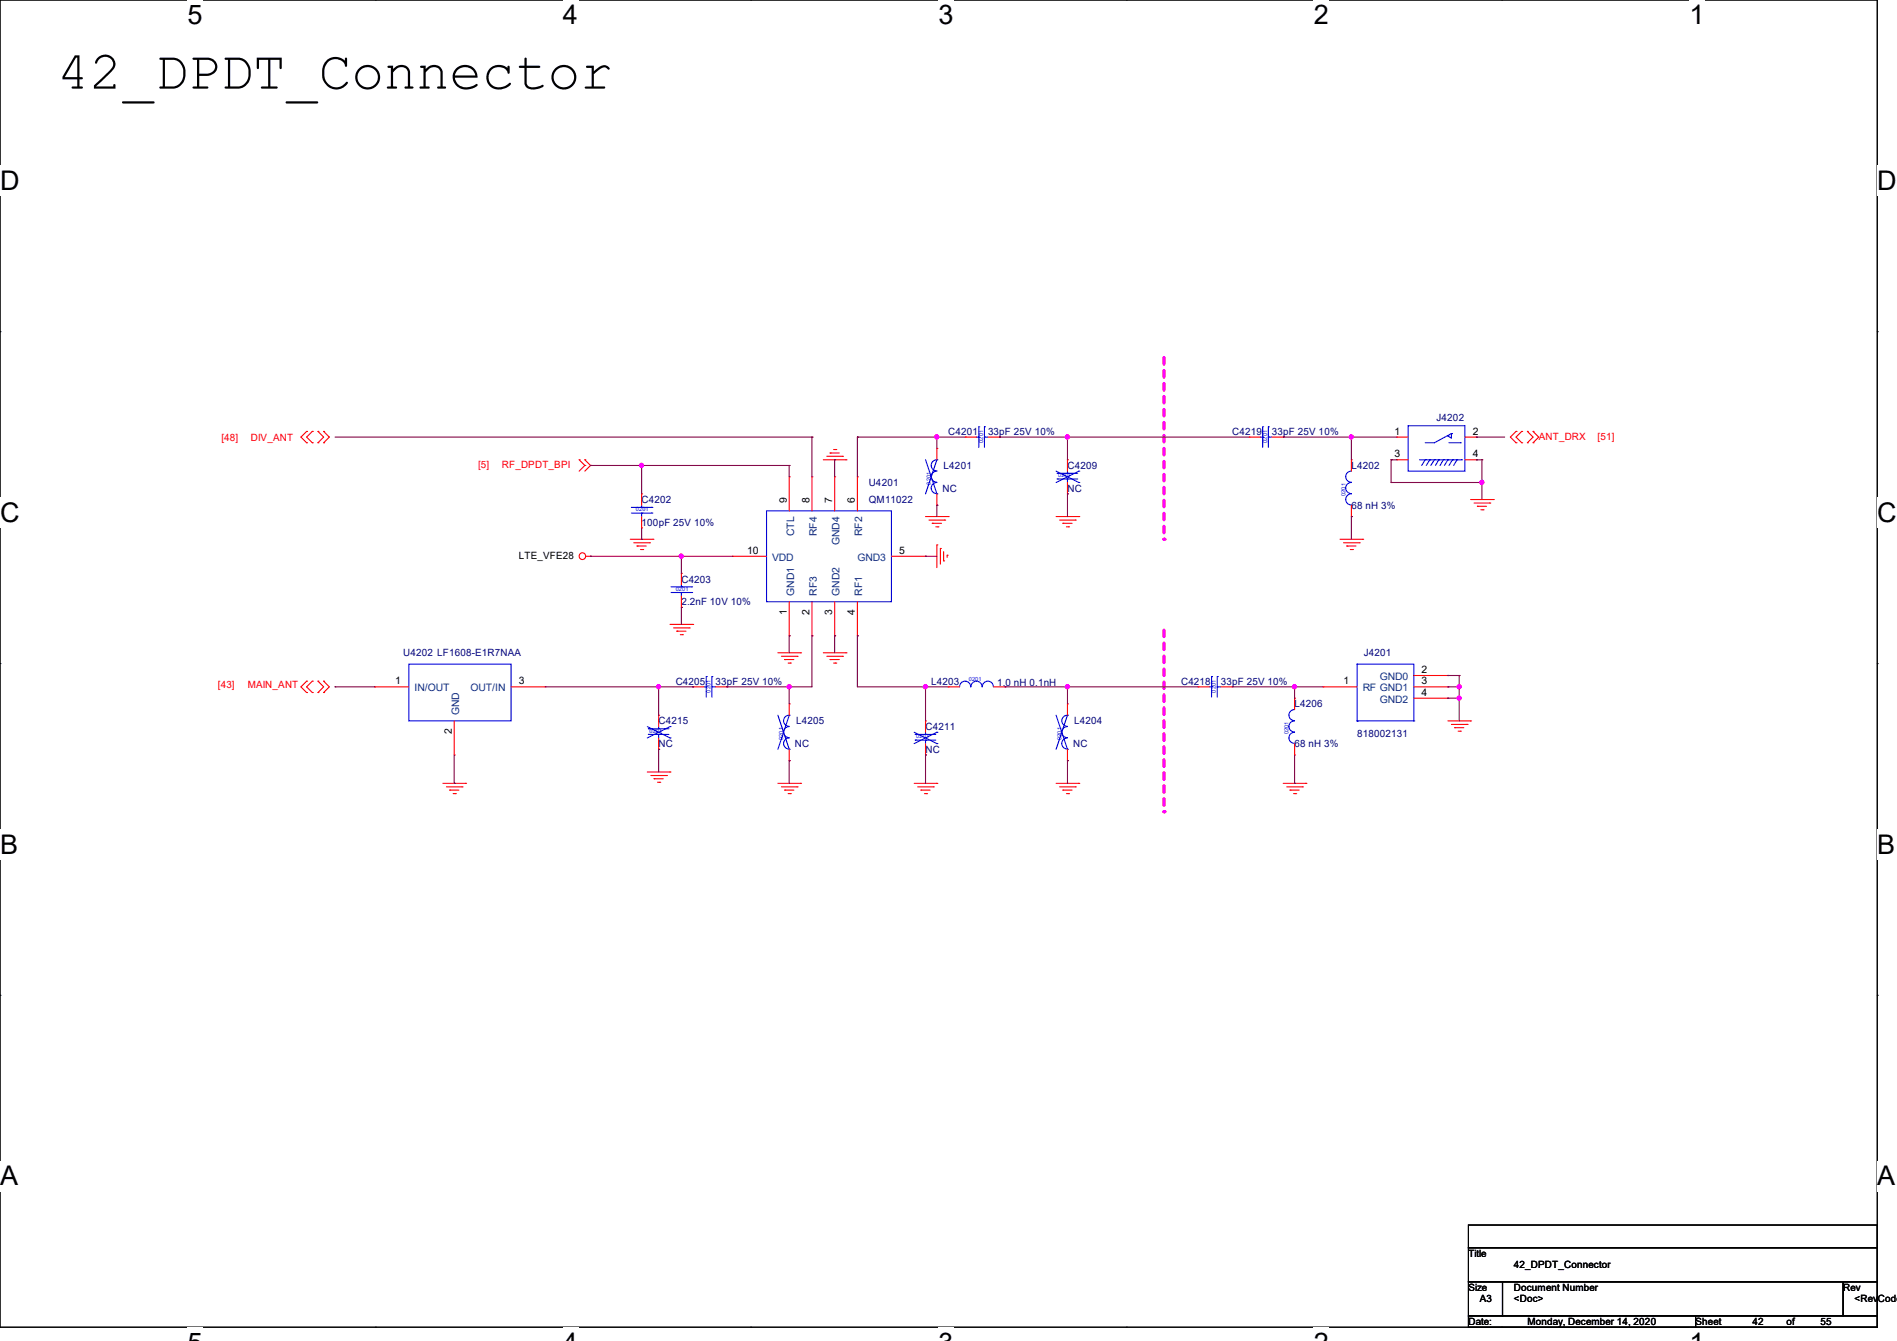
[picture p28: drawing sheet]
<svg xmlns="http://www.w3.org/2000/svg" width="297mm" height="210mm" viewBox="0 0 297 210" stroke-linecap="round" stroke-linejoin="round" font-family="sans-serif">
<defs><g id="words">
<text font-size="8.5" x="8.9" y="13.9">42_DPDT_Connector</text>
<g font-size="4.2">
<text x="29.4" y="3.8">5</text>
<text x="88.1" y="3.8">4</text>
<text x="146.9" y="3.8">3</text>
<text x="205.7" y="3.8">2</text>
<text x="264.5" y="3.8">1</text>
<text x="0" y="29.8">D</text>
<text x="293.9" y="29.8">D</text>
<text x="0" y="81.7">C</text>
<text x="293.9" y="81.7">C</text>
<text x="0" y="133.7">B</text>
<text x="293.9" y="133.7">B</text>
<text x="0" y="185.6">A</text>
<text x="293.9" y="185.6">A</text>
</g>
<g font-size="1.6" fill="#000080">
<text x="224.9" y="66">J4202</text>
<text x="148.5" y="68.1">C4201</text>
<text x="154.7" y="68.1">33pF 25V 10%</text>
<text x="192.9" y="68.1">C4219</text>
<text x="199.1" y="68.1">33pF 25V 10%</text>
<text x="136" y="76.1">U4201</text>
<text x="147.6" y="77">NC</text>
<text x="147.7" y="73.4">L4201</text>
<text x="167.1" y="73.4">C4209</text>
<text x="167.1" y="77">NC</text>
<text x="211.6" y="73.4">L4202</text>
<text x="100.5" y="78.8">C4202</text>
<text x="100.5" y="82.3">100pF 25V 10%</text>
<text x="136" y="78.8">QM11022</text>
<text x="211.6" y="79.7">68 nH 3%</text>
<text x="106.7" y="91.2">C4203</text>
<text x="106.7" y="94.8">2.2nF 10V 10%</text>
<text x="63.1" y="102.8">U4202 LF1608-E1R7NAA</text>
<text x="105.8" y="107.2">C4205</text>
<text x="112" y="107.2">33pF 25V 10%</text>
<text x="145.8" y="107.2">L4203</text>
<text x="156.1" y="107.4">1.0 nH 0.1nH</text>
<text x="184.9" y="107.2">C4218</text>
<text x="191.1" y="107.2">33pF 25V 10%</text>
<text x="213.5" y="102.8">J4201</text>
<text x="103.1" y="113.5">C4215</text>
<text x="124.6" y="113.5">L4205</text>
<text x="168.2" y="113.5">L4204</text>
<text x="202.7" y="110.8">L4206</text>
<text x="103.1" y="117">NC</text>
<text x="124.5" y="117">NC</text>
<text x="144.9" y="114.3">C4211</text>
<text x="144.9" y="117.9">NC</text>
<text x="168" y="117">NC</text>
<text x="202.7" y="117">68 nH 3%</text>
<text x="212.5" y="115.4">818002131</text>
</g>
<g font-size="1.6" fill="#f00">
<text x="34.7" y="69">[48]</text>
<text x="39.3" y="69">DIV_ANT</text>
<text x="240.9" y="68.8">ANT_DRX</text>
<text x="250.1" y="68.8">[51]</text>
<text x="74.8" y="73.3">[5]</text>
<text x="78.6" y="73.3">RF_DPDT_BPI</text>
<text x="34.1" y="107.8">[43]</text>
<text x="38.8" y="107.8">MAIN_ANT</text>
</g>
<g font-size="1.6">
<text x="218.4" y="68.1">1</text>
<text x="218.4" y="71.6">3</text>
<text x="230.6" y="68.1">2</text>
<text x="230.6" y="71.6">4</text>
<text x="123.2" y="78.8" transform="rotate(-90 123.2 78.8)">9</text>
<text x="126.7" y="78.8" transform="rotate(-90 126.7 78.8)">8</text>
<text x="130.3" y="78.8" transform="rotate(-90 130.3 78.8)">7</text>
<text x="133.9" y="78.8" transform="rotate(-90 133.9 78.8)">6</text>
<text x="81.2" y="87.5">LTE_VFE28</text>
<text x="117" y="86.7">10</text>
<text x="140.8" y="86.7">5</text>
<text x="123.2" y="96.3" transform="rotate(-90 123.2 96.3)">1</text>
<text x="126.7" y="96.3" transform="rotate(-90 126.7 96.3)">2</text>
<text x="130.3" y="96.3" transform="rotate(-90 130.3 96.3)">3</text>
<text x="133.9" y="96.3" transform="rotate(-90 133.9 96.3)">4</text>
<text x="61.9" y="107.2">1</text>
<text x="81.2" y="107.2">3</text>
<text x="210.4" y="107.2">1</text>
<text x="222.6" y="105.4">2</text>
<text x="222.6" y="107.2">3</text>
<text x="222.6" y="109">4</text>
<text x="70.7" y="115" transform="rotate(-90 70.7 115)">2</text>
<text x="229.9" y="196.8">Title</text>
<text x="229.9" y="202.2">Size</text>
<text x="231.7" y="204">A3</text>
<text x="237" y="202.2">Document Number</text>
<text x="237" y="204">&lt;Doc&gt;</text>
<text x="237" y="198.6">42_DPDT_Connector</text>
<text x="288.6" y="202.2">Rev</text>
<text x="290.4" y="204">&lt;RevCode&gt;</text>
<text x="229.9" y="207.5">Date:</text>
<text x="239.1" y="207.5">Monday, December 14, 2020</text>
<text x="265.5" y="207.5">Sheet</text>
<text x="274.4" y="207.5">42</text>
<text x="279.7" y="207.5">of</text>
<text x="285" y="207.5">55</text>
</g>
<g font-size="1.6" fill="#004080">
<text x="124.3" y="84" transform="rotate(-90 124.3 84)">CTL</text>
<text x="127.9" y="84" transform="rotate(-90 127.9 84)">RF4</text>
<text x="135" y="84" transform="rotate(-90 135 84)">RF2</text>
<text x="120.9" y="87.8">VDD</text>
<text x="131.4" y="85.4" transform="rotate(-90 131.4 85.4)">GND4</text>
<text x="134.2" y="87.8">GND3</text>
<text x="124.3" y="93.3" transform="rotate(-90 124.3 93.3)">GND1</text>
<text x="127.9" y="93.3" transform="rotate(-90 127.9 93.3)">RF3</text>
<text x="131.4" y="93.3" transform="rotate(-90 131.4 93.3)">GND2</text>
<text x="135" y="93.3" transform="rotate(-90 135 93.3)">RF1</text>
<text x="216" y="106.5">GND0</text>
<text x="64.9" y="108.3">IN/OUT</text>
<text x="71.9" y="112" transform="rotate(-90 71.9 112)">GND</text>
<text x="73.7" y="108.3">OUT/IN</text>
<text x="213.4" y="108.3">RF GND1</text>
<text x="216" y="110.1">GND2</text>
</g>
<g font-size=".9" fill="#00f">
<text x="153.9" y="69.3" transform="rotate(-90 153.9 69.3)">0201</text>
<text x="198.4" y="69.3" transform="rotate(-90 198.4 69.3)">0201</text>
<text x="145.8" y="75.9" transform="rotate(-90 145.8 75.9)">0201</text>
<text x="165.7" y="74.8">0201</text>
<text x="210.7" y="77.7" transform="rotate(-90 210.7 77.7)">0201</text>
<text x="99.6" y="80.1">0201</text>
<text x="105.8" y="92.5">0201</text>
<text x="151.7" y="106.6">0201</text>
<text x="111.3" y="108.5" transform="rotate(-90 111.3 108.5)">0201</text>
<text x="190.4" y="108.5" transform="rotate(-90 190.4 108.5)">0201</text>
<text x="101.7" y="114.8">0201</text>
<text x="122.6" y="115.9" transform="rotate(-90 122.6 115.9)">0201</text>
<text x="143.5" y="115.7">0201</text>
<text x="166.2" y="115.9" transform="rotate(-90 166.2 115.9)">0201</text>
<text x="201.8" y="115" transform="rotate(-90 201.8 115)">0201</text>
</g>
</g></defs>
<path d="M0 0h293.9v207.9h-293.9z" fill="none" stroke="#000" stroke-width=".17"/>
<g fill="#fff">
<path d="M29.4 0h2.3v4.7h-2.3z"/>
<path d="M29.4 207.9h2.3v2.1h-2.3z"/>
</g>
<path d="M58.8 0h.1M58.8 207.9h.1" fill="none" stroke="#000" stroke-width=".17"/>
<g fill="#fff">
<path d="M88.1 0h2.4v4.7h-2.4z"/>
<path d="M88.1 207.9h2.4v2.1h-2.4z"/>
</g>
<path d="M117.6 0h.1M117.6 207.9h.1" fill="none" stroke="#000" stroke-width=".17"/>
<g fill="#fff">
<path d="M146.9 0h2.4v4.7h-2.4z"/>
<path d="M146.9 207.9h2.4v2.1h-2.4z"/>
</g>
<path d="M176.3 0h.1M176.3 207.9h.1" fill="none" stroke="#000" stroke-width=".17"/>
<g fill="#fff">
<path d="M205.7 0h2.4v4.7h-2.4z"/>
<path d="M205.7 207.9h2.4v2.1h-2.4z"/>
</g>
<path d="M235.1 0h.1M235.1 207.9h.1" fill="none" stroke="#000" stroke-width=".17"/>
<g fill="#fff">
<path d="M264.5 0h2.4v4.7h-2.4z"/>
<path d="M264.5 207.9h2.4v2.1h-2.4z"/>
<path d="M0 26h3v4.7h-3z"/>
<path d="M293.9 26h3.1v4.7h-3.1z"/>
<path d="M0 77.9h3v4.7h-3z"/>
<path d="M293.9 77.9h3.1v4.7h-3.1z"/>
</g>
<path d="M0 51.9h.1M293.9 51.9h.1" fill="none" stroke="#000" stroke-width=".17"/>
<g fill="#fff">
<path d="M0 129.9h2.8v4.7h-2.8z"/>
<path d="M293.9 129.9h2.9v4.7h-2.9z"/>
</g>
<path d="M0 103.9h.1M293.9 103.9h.1" fill="none" stroke="#000" stroke-width=".17"/>
<g fill="#fff">
<path d="M0 181.8h2.8v4.8h-2.8z"/>
<path d="M293.8 181.8h3v4.8h-3z"/>
</g>
<path d="M0 155.9h.1M293.9 155.9h.1" fill="none" stroke="#000" stroke-width=".17"/>
<path d="M182.2 56v28.5" fill="none" stroke="#f0f" stroke-width=".51" stroke-dasharray="1 1"/>
<circle cx="182.2" cy="84.5" r=".25" fill="#f0f" stroke-dasharray="1 1"/>
<path d="M182.2 98.7v28.4" fill="none" stroke="#f0f" stroke-width=".51" stroke-dasharray="1 1"/>
<circle cx="182.2" cy="127.1" r=".25" fill="#f0f" stroke-dasharray="1 1"/>
<g fill="none" stroke="#f00" stroke-width=".17">
<path d="M48 69.3h.1M48 67.6h.1M48 67.6l-.9 .9 .9 .8M48.9 67.6h.1M48.9 69.3h.1M48.9 67.6l-.9 .9 .9 .8M49.8 67.6h.1M49.8 69.3h.1M49.8 67.6l.9 .9-.9 .8M50.7 67.6h.1M50.7 69.3h.1M50.7 67.6l.9 .9-.9 .8"/>
<path d="M90.7 72h.1M90.7 72l.9 .9M91.6 72.9h.1M91.6 72h.1M91.6 72.9l-.9 .9M91.6 72l.9 .9M92.5 72.9h.1M92.5 72.9l-.9 .9M100.5 77.3h.1M100.5 77.3v1.8M123.6 74.7h.1M123.6 74.7v5.3"/>
<path d="M127.1 74.7h.1M127.1 74.7v5.3M128.9 72h3.6M129.5 71.5h2.4M130 71h.1M130 71h1.4M130.5 70.4h.4M130.7 74.7h.1M130.7 74.7v5.3M130.9 70.4h.1M131.9 71.5h.1M132.5 72h.1"/>
<path d="M134.2 74.7h.1M134.2 74.7v5.3M146.7 79.1h.1M146.7 70.2h.1M146.7 70.2v1.8M146.7 77.3v1.8M151.1 68.5h.1M151.1 68.5h1.8M154.7 68.5h1.8M156.5 68.5h.1M167.1 72h.1M167.1 77.3h.1"/>
<path d="M167.1 72v1.8M167.1 75.6v1.7M195.6 68.5h.1M195.6 68.5h1.8M199.1 68.5h1.8M200.9 68.5h.1M211.6 72h.1M211.6 72v1.8M211.6 79.1v1.8M218.7 68.5h.1M218.7 72h.1M218.7 72h1.8"/>
<path d="M218.7 68.5h1.8M229.4 72h1.7M229.4 68.5h1.7M230.3 78.2h3.5M230.8 78.8h2.5M231.1 68.5h.1M231.1 72h.1M231.3 79.3h.1M231.3 79.3h1.4M231.9 79.8h.3M232.2 79.8h.1M233.3 78.8h.1"/>
<path d="M233.8 78.2h.1M237.4 69.3h.1M237.4 67.6h.1M237.4 67.6l-.9 .9 .9 .8M238.3 69.3h.1M238.3 67.6h.1M238.3 67.6l-.9 .9 .9 .8M239.1 69.3h.1M239.1 67.6h.1M239.1 67.6l.9 .9-.9 .8M240 67.6h.1M240 69.3h.1"/>
<path d="M240 67.6l.9 .9-.9 .8M91.7 87.1h.8M92.5 87.1h.1M98.7 84.5h3.5M99.2 85h2.5M99.7 85.5h.1M99.7 85.5h1.5M100.3 86.1h.3M100.5 82.7h.1M100.5 80.9v1.8M100.6 86.1h.1M101.7 85h.1"/>
<path d="M102.2 84.5h.1M104.9 97.8h3.6M105.5 98.3h2.4M106 98.8h.1M106 98.8h1.4M106.5 99.4h.3M106.7 89.8h.1M106.7 95.1h.1M106.7 89.8v1.8M106.7 93.3v1.8M106.8 99.4h.1M107.9 98.3h.1"/>
<path d="M108.5 97.8h.1M114.7 87.1h.1M114.7 87.1h5.3M123.6 99.6h.1M123.6 94.2v5.4M127.1 99.6h.1M127.1 94.2v5.4M130.7 99.6h.1M130.7 94.2v5.4M134.2 99.6h.1M134.2 94.2v5.4M139.6 87.1h5.3"/>
<path d="M144.9 87.1h.1M144.9 80.9h3.6M145.5 81.4h2.4M146 82h.1M146 82h1.4M146.5 82.5h.4M146.7 85.3h.1M146.7 85.3v3.6M146.9 82.5h.1M147.2 85.9h.1M147.2 85.9v2.4M147.7 87.8h.1"/>
<path d="M147.7 86.4v1.4M147.9 81.4h.1M148.3 87h.1M148.3 87v.3M148.5 80.9h.1M165.4 80.9h3.5M165.9 81.4h2.5M166.4 82h.1M166.4 82h1.5M167 82.5h.3M167.3 82.5h.1M168.4 81.4h.1"/>
<path d="M168.9 80.9h.1M209.8 84.5h3.6M210.4 85h2.4M210.9 85.5h.1M210.9 85.5h1.4M211.4 86.1h.4M211.6 80.9h.1M211.8 86.1h.1M212.8 85h.1M213.4 84.5h.1M48 108.5h.1M48 106.7h.1"/>
<path d="M48 106.7l-.9 .9 .9 .9M48.9 106.7h.1M48.9 108.5h.1M48.9 106.7l-.9 .9 .9 .9M49.8 106.7h.1M49.8 108.5h.1M49.8 106.7l.9 .9-.9 .9M50.7 106.7h.1M50.7 108.5h.1M50.7 106.7l.9 .9-.9 .9M58.7 107.6h.1M58.7 107.6h5.3"/>
<path d="M71.1 118.2h.1M71.1 112.9v5.3M80 107.6h5.3M85.3 107.6h.1M103.1 112h.1M103.1 117.3h.1M103.1 112v1.8M103.1 115.6v1.7M108.5 107.6h.1M108.5 107.6h1.7M112 107.6h1.8M113.8 107.6h.1"/>
<path d="M121.8 102.2h3.5M122.3 102.8h2.5M122.9 103.3h.1M122.9 103.3h1.4M123.4 103.8h.3M123.6 119.1h.1M123.6 110.2h.1M123.6 110.2v1.8M123.6 117.3v1.8M123.7 103.8h.1M124.8 102.8h.1M125.3 102.2h.1"/>
<path d="M128.9 102.2h3.6M129.5 102.8h2.4M130 103.3h.1M130 103.3h1.4M130.5 103.8h.4M130.9 103.8h.1M131.9 102.8h.1M132.5 102.2h.1M144.9 112.9h.1M144.9 118.2h.1M144.9 112.9v1.8M144.9 116.5v1.7"/>
<path d="M148.5 107.6h.1M148.5 107.6h1.7M155.6 107.6h1.8M157.4 107.6h.1M167.1 119.1h.1M167.1 110.2h.1M167.1 110.2v1.8M167.1 117.3v1.8M187.6 107.6h.1M187.6 107.6h1.8M191.1 107.6h1.8M192.9 107.6h.1"/>
<path d="M202.7 118.2h.1M202.7 109.3h.1M202.7 109.3v1.8M202.7 116.5v1.7M207.1 107.6h.1M207.1 107.6h5.4M221.4 107.6h5.3M221.4 105.8h5.3M221.4 109.3h5.3M226.7 105.8h.1M226.7 107.6h.1M226.7 109.3h.1"/>
<path d="M226.7 112.9h3.6M227.2 113.5h2.5M227.8 114h.1M227.8 114h1.4M228.3 114.5h.3M228.6 114.5h.1M229.7 113.5h.1M230.3 112.9h.1M69.3 122.7h3.6M69.9 123.2h2.4M70.4 123.7h.1M70.4 123.7h1.4"/>
<path d="M71 124.3h.3M71.3 124.3h.1M72.3 123.2h.1M72.9 122.7h.1M101.3 120.9h3.6M101.9 121.5h2.5M102.4 122h.1M102.4 122h1.4M103 122.5h.3M103.3 122.5h.1M104.4 121.5h.1M104.9 120.9h.1"/>
<path d="M121.8 122.7h3.5M122.3 123.2h2.5M122.9 123.7h.1M122.9 123.7h1.4M123.4 124.3h.3M123.7 124.3h.1M124.8 123.2h.1M125.3 122.7h.1M143.1 122.7h3.6M143.7 123.2h2.4M144.2 123.7h.1M144.2 123.7h1.4"/>
<path d="M144.7 124.3h.4M145.1 124.3h.1M146.1 123.2h.1M146.7 122.7h.1M165.4 122.7h3.5M165.9 123.2h2.5M166.4 123.7h.1M166.4 123.7h1.5M167 124.3h.3M167.3 124.3h.1M168.4 123.2h.1M168.9 122.7h.1"/>
<path d="M200.9 122.7h3.6M201.5 123.2h2.4M202 123.7h.1M202 123.7h1.4M202.5 124.3h.4M202.9 124.3h.1M203.9 123.2h.1M204.5 122.7h.1"/>
<circle cx="91.2" cy="87.1" r=".52"/>
</g>
<path d="M229.9 191.9h64v3.5h-64zM229.9 195.4h64v5.3h-64zM229.9 200.7h5.3v5.4h-5.3zM229.9 206.1h35.6v1.8h-35.6zM235.2 200.7h53.4v5.4h-53.4zM265.5 206.1h28.4v1.8h-28.4zM288.6 200.7h5.3v5.4h-5.3z" fill="none" stroke="#000" stroke-width=".17"/>
<g fill="none" stroke="#00f" stroke-width=".17">
<path d="M98.8 79.5h3.3M100.5 79.5h.1M100.5 79.1v.4M102.1 79.5h.1M144.9 72l1.8 5.3M146.7 75.6a.87 .87 0 0 0-.9 .8 .87 .87 0 0 0 .9 .9M146.7 73.8a.87 .87 0 0 0-.9 .9 .87 .87 0 0 0 .9 .8M146.7 72a.87 .87 0 0 0-.9 .9 .87 .87 0 0 0 .9 .8M146.7 77.3h.1M146.7 72h.1M146.7 72l-1.8 5.3M152.9 68.5h.3"/>
<path d="M153.2 68.5h.1M153.2 66.8h.1M153.2 66.8v3.3M154.1 66.8h.1M154.1 68.5h.1M154.1 68.5h.6M154.1 66.8v3.3M165.4 73.8l3.5 1.8M165.5 75h.1M165.5 74.1h.1M165.5 75h3.2M165.5 74.1h3.2"/>
<path d="M167.1 74.1h.1M167.1 75h.1M167.1 73.8v.3M167.1 75v.6M168.9 75.6h.1M168.9 73.8h.1M168.9 73.8l-3.5 1.8M197.4 68.5h.3M197.7 68.5h.1M197.7 66.8h.1M197.7 66.8v3.3M198.6 66.8h.1"/>
<path d="M198.6 68.5h.1M198.6 68.5h.5M198.6 66.8v3.3M211.6 77.3a.87 .87 0 0 0-.9 .9 .87 .87 0 0 0 .9 .9M211.6 75.6a.87 .87 0 0 0-.9 .8 .87 .87 0 0 0 .9 .9M211.6 73.8a.87 .87 0 0 0-.9 .9 .87 .87 0 0 0 .9 .8M220.5 66.7h8.9v7.1h-8.9zM222.2 72h6.6M223.1 72h.1M223.1 72l-.5 .9M223.9 72h.1M223.9 72l-.6 .9"/>
<path d="M224.6 72h.1M224.6 72l-.6 .9M225.3 72h.1M225.3 72l-.6 .9M226 72h.1M226 72l-.5 .9M226.7 68.3h.1M226.7 72h.1M226.7 72l-.6 .9M226.9 69.3h1.7M227.2 67.9l-2.6 1.4h-1.5M227.2 67.9h.1"/>
<path d="M227.2 67.9v.7l-.5-.3M227.4 72h.1M227.4 72l-.5 .9M228.1 72h.1M228.1 72l-.5 .9M228.6 69.3h.1M228.8 72h.1M98.8 80.3h3.3M100.5 80.3h.1M100.5 80.3v.6M102.1 80.3h.1M105.1 92.8h3.2"/>
<path d="M105.1 91.9h3.2M106.7 91.9h.1M106.7 92.8h.1M106.7 91.6v.3M106.7 92.8v.5M108.3 92.8h.1M108.3 91.9h.1M120 80h19.6v14.2h-19.6zM64 104h16v8.9h-16zM101.3 113.8l3.6 1.8M101.5 115h.1M101.5 114.1h.1"/>
<path d="M101.5 115h3.2M101.5 114.1h3.2M103.1 114.1h.1M103.1 115h.1M103.1 113.8v.3M103.1 115v.6M104.9 115.6h.1M104.9 113.8h.1M104.9 113.8l-3.6 1.8M110.2 107.6h.4M110.6 107.6h.1M110.6 106h.1"/>
<path d="M110.6 106v3.2M111.5 106h.1M111.5 107.6h.1M111.5 107.6h.5M111.5 106v3.2M121.8 112l1.8 5.3M123.6 115.6a.87 .87 0 0 0-.9 .8 .87 .87 0 0 0 .9 .9M123.6 113.8a.87 .87 0 0 0-.9 .9 .87 .87 0 0 0 .9 .8M123.6 112a.87 .87 0 0 0-.9 .9 .87 .87 0 0 0 .9 .8M123.6 117.3h.1M123.6 112h.1M123.6 112l-1.8 5.3"/>
<path d="M143.1 114.7l3.6 1.8M143.3 115.9h.1M143.3 115h.1M143.3 115h3.2M143.3 115.9h3.2M144.9 115h.1M144.9 115.9h.1M144.9 114.7v.3M144.9 115.9v.6M146.7 116.5h.1M146.7 114.7h.1M146.7 114.7l-3.6 1.8"/>
<path d="M152 107.6a.87 .87 0 0 0-.9-.9 .87 .87 0 0 0-.9 .9M153.8 107.6a.87 .87 0 0 0-.9-.9 .87 .87 0 0 0-.9 .9M155.5 107.6a.87 .87 0 0 0-.8-.9 .87 .87 0 0 0-.9 .9M165.4 112l1.7 5.3M167.1 117.3h.1M167.1 112h.1M167.1 112l-1.7 5.3M167.1 115.6a.87 .87 0 0 0-.9 .8 .87 .87 0 0 0 .9 .9M167.1 113.8a.87 .87 0 0 0-.9 .9 .87 .87 0 0 0 .9 .8M167.1 112a.87 .87 0 0 0-.9 .9 .87 .87 0 0 0 .9 .8M189.4 107.6h.3M189.7 107.6h.1"/>
<path d="M189.7 106h.1M189.7 106v3.2M190.6 106h.1M190.6 107.6h.1M190.6 107.6h.5M190.6 106v3.2M202.7 114.7a.87 .87 0 0 0-.9 .8 .87 .87 0 0 0 .9 .9M202.7 112.9a.87 .87 0 0 0-.9 .9 .87 .87 0 0 0 .9 .8M202.7 111.1a.87 .87 0 0 0-.9 .9 .87 .87 0 0 0 .9 .9M212.5 104h.1M212.5 112.9h.1M212.5 104h8.9v8.9"/>
<path d="M212.5 104v8.9M212.5 112.9h8.9M221.4 105.8h.1M221.4 112.9h.1"/>
</g>
<g fill="none" stroke="#800040" stroke-width=".17">
<path d="M52.5 68.5h74.6M92.5 72.9h.1M92.5 72.9h31.1M100.5 72.9h.1M100.5 72.9v4.4M123.6 72.9h.1M123.6 72.9v1.8M127.1 68.5h.1M127.1 68.5v6.2M130.7 72h.1M130.7 72v2.7M134.2 68.5h.1"/>
<path d="M134.2 68.5h16.9M134.2 68.5v6.2M146.7 68.5h.1M146.7 79.1h.1M146.7 68.5v1.7M146.7 79.1v1.8M156.5 68.5h.1M156.5 68.5h39.1M167.1 77.3h.1M167.1 68.5h.1M167.1 68.5v3.5M167.1 77.3v3.6"/>
<path d="M200.9 68.5h.1M200.9 68.5h17.8M211.6 68.5h.1M211.6 68.5v3.5M217.8 72h.1M217.8 75.6h.1M217.8 72v3.6M217.8 75.6h14.2M217.8 72h.9M231.1 68.5h.1M231.1 72h.1M231.1 68.5h4.5"/>
<path d="M231.1 72h.9M232 72h.1M232 75.6h.1M232 72v6.2M92.5 87.1h.1M92.5 87.1h22.2M100.5 84.5h.1M100.5 82.7v1.8M106.7 87.1h.1M106.7 95.1h.1M106.7 87.1v2.7M106.7 95.1v2.7"/>
<path d="M123.6 99.6h.1M123.6 99.6v2.6M127.1 99.6h.1M127.1 99.6v8h-13.3M130.7 99.6h.1M130.7 99.6v2.6M134.2 99.6h.1M134.2 99.6v8h14.3M144.9 87.1h.1M144.9 87.1h1.8M211.6 80.9h.1M211.6 80.9v3.6"/>
<path d="M52.5 107.6h.1M52.5 107.6h6.2M71.1 118.2v4.5M85.3 107.6h23.2M103.1 107.6h.1M103.1 117.3h.1M103.1 107.6v4.4M103.1 117.3v3.6M108.5 107.6h.1M113.8 107.6h.1M123.6 107.6h.1M123.6 119.1h.1"/>
<path d="M123.6 107.6v2.6M123.6 119.1v3.6M144.9 107.6h.1M144.9 118.2h.1M144.9 107.6v5.3M144.9 118.2v4.5M157.4 107.6h.1M157.4 107.6h30.2M167.1 107.6h.1M167.1 119.1h.1M167.1 107.6v2.6M167.1 119.1v3.6"/>
<path d="M192.9 107.6h14.2M202.7 107.6h.1M202.7 107.6v1.7M202.7 118.2v4.5M226.7 105.8h.1M226.7 107.6h.1M226.7 109.3h.1M226.7 105.8h1.8M226.7 107.6h1.8M226.7 109.3h1.8M228.5 105.8h.1M228.5 107.6h.1"/>
<path d="M228.5 109.3h.1M228.5 105.8v7.1M71.1 122.7h.1M202.7 122.7h.1"/>
</g>
<g fill="#f0f" stroke="#f0f" stroke-width=".17">
<circle cx="146.7" cy="68.4" r=".32"/>
<circle cx="100.4" cy="72.9" r=".32"/>
<circle cx="232" cy="75.5" r=".32"/>
<circle cx="167.1" cy="107.5" r=".32"/>
<circle cx="228.5" cy="107.5" r=".32"/>
<circle cx="228.5" cy="109.3" r=".32"/>
<circle cx="106.7" cy="87.1" r=".32"/>
<circle cx="103.1" cy="107.5" r=".32"/>
<circle cx="123.5" cy="107.5" r=".32"/>
<circle cx="202.7" cy="107.5" r=".32"/>
<circle cx="211.6" cy="68.4" r=".32"/>
<circle cx="144.9" cy="107.5" r=".32"/>
<circle cx="167.1" cy="68.4" r=".32"/>
</g>
<use href="#words"/>
</svg>
